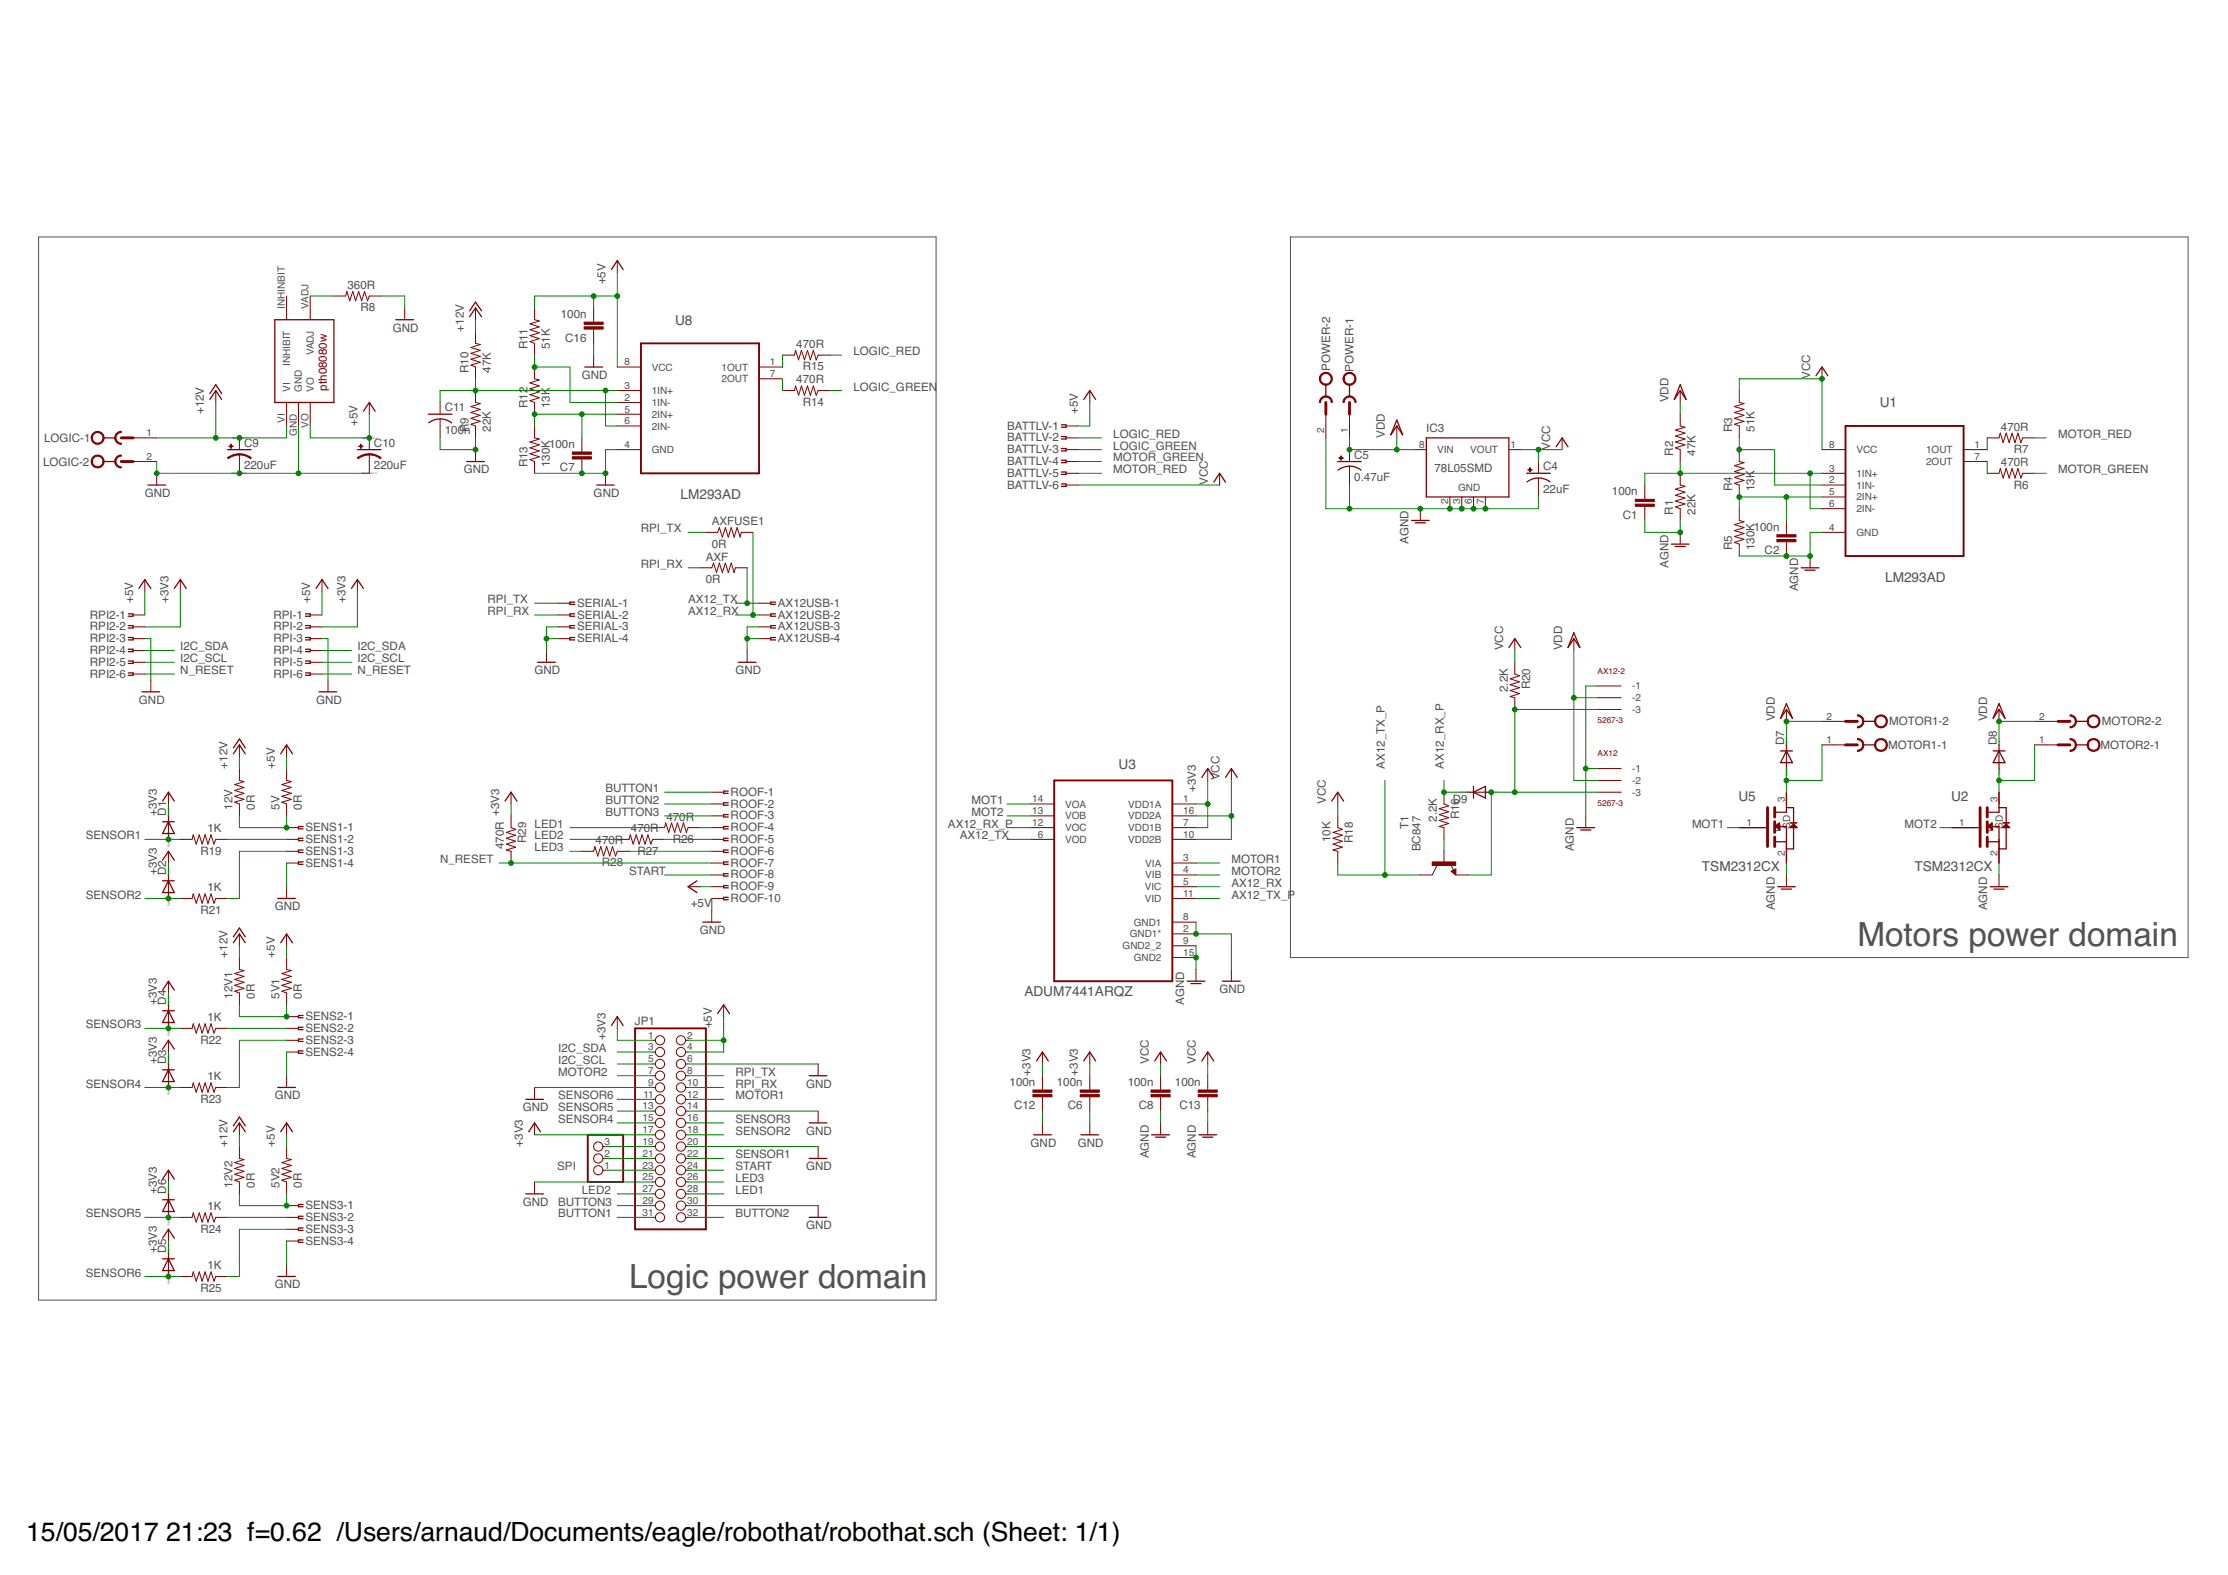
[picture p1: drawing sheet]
<svg xmlns="http://www.w3.org/2000/svg" width="297mm" height="210mm" viewBox="0 0 297 210" stroke-linecap="round" stroke-linejoin="round" font-family="sans-serif">
<defs><g id="words">
<g font-size="4.4" fill="#505050">
<text x="247.6" y="126">Motors power domain</text>
<text x="83.9" y="171.7">Logic power domain</text>
</g>
<g font-size="3.5">
<text x="3.5" y="205.4">15/05/2017</text>
<text x="22.2" y="205.4">21:23 f=0.62 /Users/arnaud/Documents/eagle/robothat/robothat.sch (Sheet: 1/1)</text>
</g>
<g font-size="1.8" fill="#505050">
<text x="90" y="43.3">U8</text>
<text x="250.6" y="54.3">U1</text>
<text x="90.7" y="66.5">LM293AD</text>
<text x="251.3" y="77.5">LM293AD</text>
<text x="149.1" y="102.5">U3</text>
<text x="231.8" y="106.7">U5</text>
<text x="260.1" y="106.7">U2</text>
<text x="226.9" y="116.1">TSM2312CX</text>
<text x="255.2" y="116.1">TSM2312CX</text>
<text x="136.6" y="132.8">ADUM7441ARQZ</text>
</g>
<g font-size="1.5" fill="#505050">
<text x="46.3" y="38.5">360R</text>
<text x="48" y="41.5">R8</text>
<text x="80.7" y="37.9" transform="rotate(-90 80.7 37.9)">+5V</text>
<text x="52.4" y="44.2">GND</text>
<text x="61.8" y="44.2" transform="rotate(-90 61.8 44.2)">+12V</text>
<text x="70.3" y="46.5" transform="rotate(-90 70.3 46.5)">R11</text>
<text x="73.3" y="46.5" transform="rotate(-90 73.3 46.5)">51K</text>
<text x="74.8" y="42.4">100n</text>
<text x="75.4" y="45.5">C16</text>
<text x="106.2" y="46.4">470R</text>
<text x="113.8" y="47.3">LOGIC_RED</text>
<text x="62.5" y="49.7" transform="rotate(-90 62.5 49.7)">R10</text>
<text x="65.4" y="49.7" transform="rotate(-90 65.4 49.7)">47K</text>
<text x="77.6" y="50.5">GND</text>
<text x="106.2" y="51.1">470R</text>
<text x="107" y="49.4">R15</text>
<text x="113.8" y="52.1">LOGIC_GREEN</text>
<text x="177.3" y="49.4" transform="rotate(-90 177.3 49.4)">POWER-2</text>
<text x="180.5" y="49.5" transform="rotate(-90 180.5 49.5)">POWER-1</text>
<text x="222.4" y="53.6" transform="rotate(-90 222.4 53.6)">VDD</text>
<text x="241.3" y="50.5" transform="rotate(-90 241.3 50.5)">VCC</text>
<text x="5.9" y="58.9">LOGIC-1</text>
<text x="27.2" y="55.2" transform="rotate(-90 27.2 55.2)">+12V</text>
<text x="32.5" y="59.5">C9</text>
<text x="47.7" y="56.8" transform="rotate(-90 47.7 56.8)">+5V</text>
<text x="49.9" y="59.5">C10</text>
<text x="59.3" y="57.8">100n</text>
<text x="59.3" y="54.8">C11</text>
<text x="62.5" y="57.6" transform="rotate(-90 62.5 57.6)">R9</text>
<text x="65.4" y="57.6" transform="rotate(-90 65.4 57.6)">22K</text>
<text x="70.3" y="54.4" transform="rotate(-90 70.3 54.4)">R12</text>
<text x="73.2" y="59.7">100n</text>
<text x="73.3" y="54.4" transform="rotate(-90 73.3 54.4)">13K</text>
<text x="107" y="54.1">R14</text>
<text x="134.3" y="57.3">BATTLV-1</text>
<text x="134.3" y="58.8">BATTLV-2</text>
<text x="143.7" y="55.2" transform="rotate(-90 143.7 55.2)">+5V</text>
<text x="148.4" y="58.4">LOGIC_RED</text>
<text x="148.4" y="59.9">LOGIC_GREEN</text>
<text x="184.6" y="58.4" transform="rotate(-90 184.6 58.4)">VDD</text>
<text x="190.2" y="57.6">IC3</text>
<text x="206.7" y="59.9" transform="rotate(-90 206.7 59.9)">VCC</text>
<text x="230.9" y="57.6" transform="rotate(-90 230.9 57.6)">R3</text>
<text x="233.9" y="57.6" transform="rotate(-90 233.9 57.6)">51K</text>
<text x="266.8" y="57.4">470R</text>
<text x="274.4" y="58.4">MOTOR_RED</text>
<text x="5.7" y="62.1">LOGIC-2</text>
<text x="32.5" y="62.5">220uF</text>
<text x="49.9" y="62.5">220uF</text>
<text x="61.8" y="63.1">GND</text>
<text x="70.3" y="62.3" transform="rotate(-90 70.3 62.3)">R13</text>
<text x="73.3" y="62.3" transform="rotate(-90 73.3 62.3)">130K</text>
<text x="74.7" y="62.8">C7</text>
<text x="134.3" y="60.4">BATTLV-3</text>
<text x="134.3" y="62">BATTLV-4</text>
<text x="134.3" y="63.5">BATTLV-5</text>
<text x="134.3" y="65.1">BATTLV-6</text>
<text x="148.4" y="63.1">MOTOR_RED</text>
<text x="148.4" y="61.5">MOTOR_GREEN</text>
<text x="161" y="64.6" transform="rotate(-90 161 64.6)">VCC</text>
<text x="180.5" y="64.1">0.47uF</text>
<text x="180.5" y="61.1">C5</text>
<text x="191.3" y="62.9">78L05SMD</text>
<text x="205.7" y="65.7">22uF</text>
<text x="205.7" y="62.7">C4</text>
<text x="214.9" y="66">100n</text>
<text x="223.1" y="60.7" transform="rotate(-90 223.1 60.7)">R2</text>
<text x="226.1" y="60.7" transform="rotate(-90 226.1 60.7)">47K</text>
<text x="230.9" y="65.4" transform="rotate(-90 230.9 65.4)">R4</text>
<text x="233.9" y="65.4" transform="rotate(-90 233.9 65.4)">13K</text>
<text x="266.8" y="62.1">470R</text>
<text x="268.5" y="65.1">R6</text>
<text x="268.5" y="60.4">R7</text>
<text x="274.4" y="63.1">MOTOR_GREEN</text>
<text x="19.3" y="66.2">GND</text>
<text x="79.1" y="66.2">GND</text>
<text x="85.4" y="70.9">RPI_TX</text>
<text x="94.9" y="70">AXFUSE1</text>
<text x="216.4" y="69.1">C1</text>
<text x="223.1" y="68.6" transform="rotate(-90 223.1 68.6)">R1</text>
<text x="226.1" y="68.6" transform="rotate(-90 226.1 68.6)">22K</text>
<text x="233.8" y="70.7">100n</text>
<text x="85.4" y="75.7">RPI_RX</text>
<text x="94.1" y="77.7">0R</text>
<text x="94.1" y="74.7">AXF</text>
<text x="94.9" y="73">0R</text>
<text x="187.8" y="72.5" transform="rotate(-90 187.8 72.5)">AGND</text>
<text x="222.4" y="75.7" transform="rotate(-90 222.4 75.7)">AGND</text>
<text x="230.9" y="73.3" transform="rotate(-90 230.9 73.3)">R5</text>
<text x="233.9" y="73.3" transform="rotate(-90 233.9 73.3)">130K</text>
<text x="235.3" y="73.9">C2</text>
<text x="12" y="82.4">RPI2-1</text>
<text x="17.7" y="80.4" transform="rotate(-90 17.7 80.4)">+5V</text>
<text x="22.5" y="80.4" transform="rotate(-90 22.5 80.4)">+3V3</text>
<text x="36.5" y="82.4">RPI-1</text>
<text x="41.4" y="80.4" transform="rotate(-90 41.4 80.4)">+5V</text>
<text x="46.1" y="80.4" transform="rotate(-90 46.1 80.4)">+3V3</text>
<text x="65" y="80.4">RPI_TX</text>
<text x="65" y="82">RPI_RX</text>
<text x="76.9" y="80.9">SERIAL-1</text>
<text x="76.9" y="82.4">SERIAL-2</text>
<text x="91.7" y="80.4">AX12_TX</text>
<text x="91.7" y="82">AX12_RX</text>
<text x="103.7" y="80.9">AX12USB-1</text>
<text x="103.7" y="82.4">AX12USB-2</text>
<text x="239.8" y="78.8" transform="rotate(-90 239.8 78.8)">AGND</text>
<text x="12" y="84">RPI2-2</text>
<text x="12" y="85.6">RPI2-3</text>
<text x="12" y="87.2">RPI2-4</text>
<text x="12" y="88.7">RPI2-5</text>
<text x="24" y="86.7">I2C_SDA</text>
<text x="24" y="88.3">I2C_SCL</text>
<text x="24" y="89.8">N_RESET</text>
<text x="36.5" y="84">RPI-2</text>
<text x="36.5" y="85.6">RPI-3</text>
<text x="36.5" y="87.2">RPI-4</text>
<text x="36.5" y="88.7">RPI-5</text>
<text x="47.7" y="86.7">I2C_SDA</text>
<text x="47.7" y="88.3">I2C_SCL</text>
<text x="47.7" y="89.8">N_RESET</text>
<text x="71.3" y="89.8">GND</text>
<text x="76.9" y="84">SERIAL-3</text>
<text x="76.9" y="85.6">SERIAL-4</text>
<text x="98" y="89.8">GND</text>
<text x="103.7" y="84">AX12USB-3</text>
<text x="103.7" y="85.6">AX12USB-4</text>
<text x="200.4" y="86.7" transform="rotate(-90 200.4 86.7)">VCC</text>
<text x="208.3" y="86.7" transform="rotate(-90 208.3 86.7)">VDD</text>
<text x="12" y="90.3">RPI2-6</text>
<text x="18.5" y="93.8">GND</text>
<text x="36.5" y="90.3">RPI-6</text>
<text x="42.1" y="93.8">GND</text>
<text x="201" y="92.2" transform="rotate(-90 201 92.2)">2.2K</text>
<text x="204" y="91.9" transform="rotate(-90 204 91.9)">R20</text>
<text x="236.6" y="96.1" transform="rotate(-90 236.6 96.1)">VDD</text>
<text x="237.9" y="99.3" transform="rotate(-90 237.9 99.3)">D7</text>
<text x="251.7" y="99.8">MOTOR1-1</text>
<text x="251.9" y="96.7">MOTOR1-2</text>
<text x="264.9" y="96.1" transform="rotate(-90 264.9 96.1)">VDD</text>
<text x="266.2" y="99.3" transform="rotate(-90 266.2 99.3)">D8</text>
<text x="280.1" y="99.8">MOTOR2-1</text>
<text x="280.2" y="96.7">MOTOR2-2</text>
<text x="30.3" y="102.4" transform="rotate(-90 30.3 102.4)">+12V</text>
<text x="31" y="107.9" transform="rotate(-90 31 107.9)">12V</text>
<text x="34" y="107.9" transform="rotate(-90 34 107.9)">0R</text>
<text x="36.6" y="102.4" transform="rotate(-90 36.6 102.4)">+5V</text>
<text x="37.3" y="107.9" transform="rotate(-90 37.3 107.9)">5V</text>
<text x="40.3" y="107.9" transform="rotate(-90 40.3 107.9)">0R</text>
<text x="80.7" y="107.2">BUTTON2</text>
<text x="80.7" y="105.6">BUTTON1</text>
<text x="97.4" y="106.1">ROOF-1</text>
<text x="97.4" y="107.6">ROOF-2</text>
<text x="129.5" y="107.2">MOT1</text>
<text x="159.4" y="105.6" transform="rotate(-90 159.4 105.6)">+3V3</text>
<text x="162.6" y="104" transform="rotate(-90 162.6 104)">VCC</text>
<text x="176.8" y="107.2" transform="rotate(-90 176.8 107.2)">VCC</text>
<text x="184.6" y="102.4" transform="rotate(-90 184.6 102.4)">AX12_TX_P</text>
<text x="192.5" y="102.4" transform="rotate(-90 192.5 102.4)">AX12_RX_P</text>
<text x="193.7" y="107">D9</text>
<text x="11.4" y="111.9">SENSOR1</text>
<text x="20.9" y="108.7" transform="rotate(-90 20.9 108.7)">+3V3</text>
<text x="22.2" y="108.7" transform="rotate(-90 22.2 108.7)">D1</text>
<text x="26.7" y="113.9">R19</text>
<text x="27.7" y="110.9">1K</text>
<text x="40.7" y="110.8">SENS1-1</text>
<text x="40.7" y="112.3">SENS1-2</text>
<text x="40.7" y="113.9">SENS1-3</text>
<text x="66.6" y="108.7" transform="rotate(-90 66.6 108.7)">+3V3</text>
<text x="67.2" y="113.2" transform="rotate(-90 67.2 113.2)">470R</text>
<text x="70.2" y="112.4" transform="rotate(-90 70.2 112.4)">R29</text>
<text x="71.3" y="110.3">LED1</text>
<text x="71.3" y="113.4">LED3</text>
<text x="71.3" y="111.9">LED2</text>
<text x="79.4" y="112.5">470R</text>
<text x="80.7" y="108.7">BUTTON3</text>
<text x="84.1" y="110.9">470R</text>
<text x="85" y="113.9">R27</text>
<text x="88.8" y="109.4">470R</text>
<text x="89.7" y="112.3">R26</text>
<text x="97.4" y="109.2">ROOF-3</text>
<text x="97.4" y="110.8">ROOF-4</text>
<text x="97.4" y="112.3">ROOF-5</text>
<text x="97.4" y="113.9">ROOF-6</text>
<text x="126.4" y="110.3">AX12_RX_P</text>
<text x="128" y="111.9">AX12_TX</text>
<text x="129.5" y="108.7">MOT2</text>
<text x="177.4" y="112.3" transform="rotate(-90 177.4 112.3)">10K</text>
<text x="180.4" y="112.4" transform="rotate(-90 180.4 112.4)">R18</text>
<text x="187.8" y="110.5" transform="rotate(-90 187.8 110.5)">T1</text>
<text x="189.4" y="113.4" transform="rotate(-90 189.4 113.4)">BC847</text>
<text x="191.6" y="109.5" transform="rotate(-90 191.6 109.5)">2.2K</text>
<text x="194.5" y="109.2" transform="rotate(-90 194.5 109.2)">R16</text>
<text x="209.8" y="113.4" transform="rotate(-90 209.8 113.4)">AGND</text>
<text x="225.6" y="110.3">MOT1</text>
<text x="253.9" y="110.3">MOT2</text>
<text x="11.4" y="119.7">SENSOR2</text>
<text x="20.9" y="116.6" transform="rotate(-90 20.9 116.6)">+3V3</text>
<text x="22.2" y="116.6" transform="rotate(-90 22.2 116.6)">D2</text>
<text x="27.7" y="118.8">1K</text>
<text x="40.7" y="115.5">SENS1-4</text>
<text x="58.7" y="115">N_RESET</text>
<text x="80.2" y="115.5">R28</text>
<text x="83.9" y="116.6">START</text>
<text x="97.4" y="115.5">ROOF-7</text>
<text x="97.4" y="117.1">ROOF-8</text>
<text x="97.4" y="118.6">ROOF-9</text>
<text x="164.2" y="119.7">AX12_TX_P</text>
<text x="164.2" y="118.2">AX12_RX</text>
<text x="164.2" y="115">MOTOR1</text>
<text x="164.2" y="116.6">MOTOR2</text>
<text x="26.7" y="121.8">R21</text>
<text x="36.6" y="121.3">GND</text>
<text x="92.1" y="120.8">+5V</text>
<text x="93.3" y="124.5">GND</text>
<text x="97.4" y="120.2">ROOF-10</text>
<text x="236.6" y="121.3" transform="rotate(-90 236.6 121.3)">AGND</text>
<text x="264.9" y="121.3" transform="rotate(-90 264.9 121.3)">AGND</text>
<text x="30.3" y="127.6" transform="rotate(-90 30.3 127.6)">+12V</text>
<text x="36.6" y="127.6" transform="rotate(-90 36.6 127.6)">+5V</text>
<text x="11.4" y="137.1">SENSOR3</text>
<text x="20.9" y="133.9" transform="rotate(-90 20.9 133.9)">+3V3</text>
<text x="22.2" y="133.9" transform="rotate(-90 22.2 133.9)">D4</text>
<text x="27.7" y="136.1">1K</text>
<text x="31" y="133.1" transform="rotate(-90 31 133.1)">12V1</text>
<text x="34" y="133.1" transform="rotate(-90 34 133.1)">0R</text>
<text x="37.3" y="133.1" transform="rotate(-90 37.3 133.1)">5V1</text>
<text x="40.3" y="133.1" transform="rotate(-90 40.3 133.1)">0R</text>
<text x="40.7" y="136">SENS2-1</text>
<text x="40.7" y="137.5">SENS2-2</text>
<text x="84.7" y="136.7">JP1</text>
<text x="94.9" y="137.1" transform="rotate(-90 94.9 137.1)">+5V</text>
<text x="157.9" y="133.9" transform="rotate(-90 157.9 133.9)">AGND</text>
<text x="162.6" y="132.3">GND</text>
<text x="20.9" y="141.8" transform="rotate(-90 20.9 141.8)">+3V3</text>
<text x="22.2" y="141.8" transform="rotate(-90 22.2 141.8)">D3</text>
<text x="26.7" y="139.1">R22</text>
<text x="27.7" y="144">1K</text>
<text x="40.7" y="139.1">SENS2-3</text>
<text x="40.7" y="140.7">SENS2-4</text>
<text x="74.4" y="140.2">I2C_SDA</text>
<text x="74.4" y="141.8">I2C_SCL</text>
<text x="74.4" y="143.4">MOTOR2</text>
<text x="80.7" y="138.6" transform="rotate(-90 80.7 138.6)">+3V3</text>
<text x="98" y="143.4">RPI_TX</text>
<text x="137.4" y="143.4" transform="rotate(-90 137.4 143.4)">+3V3</text>
<text x="143.7" y="143.4" transform="rotate(-90 143.7 143.4)">+3V3</text>
<text x="153.2" y="141.8" transform="rotate(-90 153.2 141.8)">VCC</text>
<text x="159.4" y="141.8" transform="rotate(-90 159.4 141.8)">VCC</text>
<text x="11.4" y="144.9">SENSOR4</text>
<text x="26.7" y="147">R23</text>
<text x="36.6" y="146.5">GND</text>
<text x="69.7" y="148.1">GND</text>
<text x="74.4" y="149.7">SENSOR4</text>
<text x="74.4" y="148.1">SENSOR5</text>
<text x="74.4" y="146.5">SENSOR6</text>
<text x="98" y="144.9">RPI_RX</text>
<text x="98" y="149.7">SENSOR3</text>
<text x="98" y="146.5">MOTOR1</text>
<text x="107.5" y="144.9">GND</text>
<text x="134.6" y="144.7">100n</text>
<text x="135.2" y="147.8">C12</text>
<text x="140.9" y="144.7">100n</text>
<text x="142.4" y="147.8">C6</text>
<text x="150.4" y="144.7">100n</text>
<text x="151.8" y="147.8">C8</text>
<text x="156.6" y="144.7">100n</text>
<text x="157.2" y="147.8">C13</text>
<text x="30.3" y="152.8" transform="rotate(-90 30.3 152.8)">+12V</text>
<text x="36.6" y="152.8" transform="rotate(-90 36.6 152.8)">+5V</text>
<text x="69.7" y="152.8" transform="rotate(-90 69.7 152.8)">+3V3</text>
<text x="74.3" y="155.9">SPI</text>
<text x="98" y="154.4">SENSOR1</text>
<text x="98" y="151.2">SENSOR2</text>
<text x="98" y="156">START</text>
<text x="107.5" y="151.2">GND</text>
<text x="107.5" y="156">GND</text>
<text x="137.4" y="152.8">GND</text>
<text x="143.7" y="152.8">GND</text>
<text x="153.2" y="154.4" transform="rotate(-90 153.2 154.4)">AGND</text>
<text x="159.4" y="154.4" transform="rotate(-90 159.4 154.4)">AGND</text>
<text x="20.9" y="159.1" transform="rotate(-90 20.9 159.1)">+3V3</text>
<text x="22.2" y="159.1" transform="rotate(-90 22.2 159.1)">D6</text>
<text x="27.7" y="161.3">1K</text>
<text x="31" y="158.3" transform="rotate(-90 31 158.3)">12V2</text>
<text x="34" y="158.3" transform="rotate(-90 34 158.3)">0R</text>
<text x="37.3" y="158.3" transform="rotate(-90 37.3 158.3)">5V2</text>
<text x="40.3" y="158.3" transform="rotate(-90 40.3 158.3)">0R</text>
<text x="40.7" y="161.1">SENS3-1</text>
<text x="69.7" y="160.7">GND</text>
<text x="74.4" y="160.7">BUTTON3</text>
<text x="77.6" y="159.1">LED2</text>
<text x="98" y="159.1">LED1</text>
<text x="98" y="157.5">LED3</text>
<text x="11.4" y="162.3">SENSOR5</text>
<text x="20.9" y="167" transform="rotate(-90 20.9 167)">+3V3</text>
<text x="22.2" y="167" transform="rotate(-90 22.2 167)">D5</text>
<text x="26.7" y="164.3">R24</text>
<text x="40.7" y="162.7">SENS3-2</text>
<text x="40.7" y="164.3">SENS3-3</text>
<text x="40.7" y="165.9">SENS3-4</text>
<text x="74.4" y="162.3">BUTTON1</text>
<text x="98" y="162.3">BUTTON2</text>
<text x="107.5" y="163.8">GND</text>
<text x="11.4" y="170.1">SENSOR6</text>
<text x="26.7" y="172.2">R25</text>
<text x="27.7" y="169.2">1K</text>
<text x="36.6" y="171.7">GND</text>
</g>
<text font-size="1.5" fill="#800000" x="43.6" y="52.1" transform="rotate(-90 43.6 52.1)">pth08080w</text>
<g font-size="1.3" fill="#505050">
<text x="38" y="41.2" transform="rotate(-90 38 41.2)">INHINBIT</text>
<text x="41.1" y="41.2" transform="rotate(-90 41.1 41.2)">VADJ</text>
<text x="41.8" y="47.4" transform="rotate(-90 41.8 47.4)">VADJ</text>
<text x="38.7" y="52.2" transform="rotate(-90 38.7 52.2)">VI</text>
<text x="38.7" y="48.8" transform="rotate(-90 38.7 48.8)">INHIBIT</text>
<text x="40.3" y="52.2" transform="rotate(-90 40.3 52.2)">GND</text>
<text x="41.8" y="52.2" transform="rotate(-90 41.8 52.2)">VO</text>
<text x="83.3" y="48.7">8</text>
<text x="83.3" y="51.8">3</text>
<text x="83.3" y="53.4">2</text>
<text x="86.9" y="49.4">VCC</text>
<text x="86.9" y="52.5">1IN+</text>
<text x="96.2" y="49.4">1OUT</text>
<text x="96.2" y="51">2OUT</text>
<text x="102.6" y="48.7">1</text>
<text x="102.6" y="50.3">7</text>
<text x="19.5" y="58.1">1</text>
<text x="38" y="56.3" transform="rotate(-90 38 56.3)">VI</text>
<text x="39.6" y="58" transform="rotate(-90 39.6 58)">GND</text>
<text x="41.1" y="57" transform="rotate(-90 41.1 57)">VO</text>
<text x="83.3" y="55">5</text>
<text x="83.3" y="56.6">6</text>
<text x="83.3" y="59.7">4</text>
<text x="86.9" y="54.1">1IN-</text>
<text x="86.9" y="55.7">2IN+</text>
<text x="86.9" y="57.3">2IN-</text>
<text x="176.5" y="57.7" transform="rotate(-90 176.5 57.7)">2</text>
<text x="179.7" y="57.7" transform="rotate(-90 179.7 57.7)">1</text>
<text x="189.2" y="59.7">8</text>
<text x="201.4" y="59.7">1</text>
<text x="243.9" y="59.7">8</text>
<text x="263.2" y="59.7">1</text>
<text x="19.5" y="61.3">2</text>
<text x="86.9" y="60.4">GND</text>
<text x="191.6" y="60.4">VIN</text>
<text x="194.4" y="65.4">GND</text>
<text x="196" y="60.4">VOUT</text>
<text x="243.9" y="62.9">3</text>
<text x="243.9" y="64.4">2</text>
<text x="247.5" y="60.4">VCC</text>
<text x="247.5" y="63.5">1IN+</text>
<text x="247.5" y="65.1">1IN-</text>
<text x="256.8" y="60.4">1OUT</text>
<text x="256.8" y="62">2OUT</text>
<text x="263.2" y="61.3">7</text>
<text x="193.1" y="67.2" transform="rotate(-90 193.1 67.2)">2</text>
<text x="194.7" y="67.2" transform="rotate(-90 194.7 67.2)">3</text>
<text x="196.2" y="67.2" transform="rotate(-90 196.2 67.2)">6</text>
<text x="197.8" y="67.2" transform="rotate(-90 197.8 67.2)">7</text>
<text x="243.9" y="66">5</text>
<text x="243.9" y="67.6">6</text>
<text x="243.9" y="70.7">4</text>
<text x="247.5" y="66.7">2IN+</text>
<text x="247.5" y="68.3">2IN-</text>
<text x="247.5" y="71.4">GND</text>
<text x="217.6" y="91.9">-1</text>
<text x="217.6" y="93.5">-2</text>
<text x="217.6" y="95">-3</text>
<text x="243.5" y="95.9">2</text>
<text x="271.9" y="95.9">2</text>
<text x="243.5" y="99.1">1</text>
<text x="271.9" y="99.1">1</text>
<text x="137.6" y="106.9">14</text>
<text x="142" y="107.6">VOA</text>
<text x="150.4" y="107.6">VDD1A</text>
<text x="157.7" y="106.9">1</text>
<text x="217.6" y="102.9">-1</text>
<text x="217.6" y="104.5">-2</text>
<text x="217.6" y="106.1">-3</text>
<text x="238" y="106.9" transform="rotate(-90 238 106.9)">3</text>
<text x="266.3" y="106.9" transform="rotate(-90 266.3 106.9)">3</text>
<text x="137.6" y="108.5">13</text>
<text x="137.6" y="110.1">12</text>
<text x="138.4" y="111.7">6</text>
<text x="142" y="109.2">VOB</text>
<text x="142" y="110.8">VOC</text>
<text x="142" y="112.4">VOD</text>
<text x="150.4" y="109.2">VDD2A</text>
<text x="150.4" y="110.8">VDD1B</text>
<text x="150.4" y="112.3">VDD2B</text>
<text x="157.7" y="108.5">16</text>
<text x="157.7" y="110.1">7</text>
<text x="157.7" y="111.7">10</text>
<text x="232.8" y="110.1">1</text>
<text x="236.5" y="110.8">G</text>
<text x="238.6" y="110.4" transform="rotate(-90 238.6 110.4)">SD</text>
<text x="261.2" y="110.1">1</text>
<text x="264.8" y="110.8">G</text>
<text x="267" y="110.4" transform="rotate(-90 267 110.4)">SD</text>
<text x="152.6" y="118.6">VIC</text>
<text x="152.7" y="115.5">VIA</text>
<text x="152.7" y="117.1">VIB</text>
<text x="157.7" y="114.8">3</text>
<text x="157.7" y="116.4">4</text>
<text x="157.7" y="118">5</text>
<text x="157.7" y="119.5">11</text>
<text x="238" y="114.1" transform="rotate(-90 238 114.1)">2</text>
<text x="266.3" y="114.1" transform="rotate(-90 266.3 114.1)">2</text>
<text x="150.6" y="124.9">GND1*</text>
<text x="151.1" y="123.4">GND1</text>
<text x="152.6" y="120.2">VID</text>
<text x="157.7" y="122.7">8</text>
<text x="157.7" y="124.2">2</text>
<text x="157.7" y="125.8">9</text>
<text x="149.7" y="126.5">GND2_2</text>
<text x="151.1" y="128.1">GND2</text>
<text x="157.7" y="127.4">15</text>
<text x="86.4" y="138.4">1</text>
<text x="86.4" y="140">3</text>
<text x="86.4" y="141.6">5</text>
<text x="86.4" y="143.1">7</text>
<text x="91.6" y="138.4">2</text>
<text x="91.6" y="140">4</text>
<text x="91.6" y="141.6">6</text>
<text x="91.6" y="143.1">8</text>
<text x="85.7" y="147.9">13</text>
<text x="85.7" y="149.4">15</text>
<text x="85.8" y="146.3">11</text>
<text x="86.4" y="144.7">9</text>
<text x="91.6" y="144.7">10</text>
<text x="91.6" y="146.3">12</text>
<text x="91.6" y="147.9">14</text>
<text x="91.6" y="149.4">16</text>
<text x="80.6" y="155.7">1</text>
<text x="80.6" y="154.2">2</text>
<text x="80.6" y="152.6">3</text>
<text x="85.7" y="151">17</text>
<text x="85.7" y="152.6">19</text>
<text x="85.7" y="154.2">21</text>
<text x="85.7" y="155.7">23</text>
<text x="91.6" y="151">18</text>
<text x="91.6" y="152.6">20</text>
<text x="91.6" y="154.2">22</text>
<text x="91.6" y="155.7">24</text>
<text x="85.7" y="157.3">25</text>
<text x="85.7" y="158.9">27</text>
<text x="85.7" y="160.5">29</text>
<text x="91.6" y="157.3">26</text>
<text x="91.6" y="158.9">28</text>
<text x="91.6" y="160.5">30</text>
<text x="85.7" y="162">31</text>
<text x="91.6" y="162">32</text>
</g>
<g font-size="1.1" fill="#800000">
<text x="213" y="89.8">AX12-2</text>
<text x="213" y="100.8">AX12</text>
<text x="213" y="96.4">5267-3</text>
<text x="213" y="107.4">5267-3</text>
</g>
<g font-size=".3" fill="#800080">
<text x="30.9" y="58.5">SpiceOrder 1</text>
<text x="48.2" y="58.5">SpiceOrder 1</text>
<text x="30.9" y="63.2">SpiceOrder 2</text>
<text x="48.2" y="63.2">SpiceOrder 2</text>
<text x="238.3" y="100.3" transform="rotate(-90 238.3 100.3)">SpiceOrder 2</text>
<text x="266.6" y="100.3" transform="rotate(-90 266.6 100.3)">SpiceOrder 2</text>
<text x="194.7" y="105.7">SpiceOrder 2</text>
<text x="197.8" y="105.7">SpiceOrder 1</text>
<text x="238.3" y="103.4" transform="rotate(-90 238.3 103.4)">SpiceOrder 1</text>
<text x="266.6" y="103.4" transform="rotate(-90 266.6 103.4)">SpiceOrder 1</text>
<text x="22.6" y="112.9" transform="rotate(-90 22.6 112.9)">SpiceOrder 1</text>
<text x="22.6" y="109.7" transform="rotate(-90 22.6 109.7)">SpiceOrder 2</text>
<text x="22.6" y="117.6" transform="rotate(-90 22.6 117.6)">SpiceOrder 2</text>
<text x="22.6" y="120.7" transform="rotate(-90 22.6 120.7)">SpiceOrder 1</text>
<text x="22.6" y="134.9" transform="rotate(-90 22.6 134.9)">SpiceOrder 2</text>
<text x="22.6" y="142.8" transform="rotate(-90 22.6 142.8)">SpiceOrder 2</text>
<text x="22.6" y="138.1" transform="rotate(-90 22.6 138.1)">SpiceOrder 1</text>
<text x="22.6" y="145.9" transform="rotate(-90 22.6 145.9)">SpiceOrder 1</text>
<text x="22.6" y="160.1" transform="rotate(-90 22.6 160.1)">SpiceOrder 2</text>
<text x="22.6" y="168" transform="rotate(-90 22.6 168)">SpiceOrder 2</text>
<text x="22.6" y="163.2" transform="rotate(-90 22.6 163.2)">SpiceOrder 1</text>
<text x="22.6" y="171.1" transform="rotate(-90 22.6 171.1)">SpiceOrder 1</text>
</g>
</g></defs>
<path d="M5.1 31.6h119.7v141.7h-119.7zM172 31.6h119.7v96h-119.7z" fill="none" stroke="#505050" stroke-width=".13"/>
<g fill="none" stroke="#800000" stroke-width=".17">
<path d="M81.5 35.9l.8-1.2 .8 1.2M13.8 58.4h1.6M28 53.2l.8-1.2 .7 1.2M28 52.5l.8-1.2 .7 1.2M30.3 59.9h3.2M36.6 42.6h7.9v11h-7.9zM47.6 59.9h3.2M48.5 54.8l.7-1.2 .8 1.2M52.8 42.6h2.3M57.1 55.2h3.2M57.1 56.3a2.49 2.49 0 0 1 3.1 0M62.6 42.2l.8-1.2 .8 1.2"/>
<path d="M62.6 41.4l.8-1.1 .8 1.1M78 48.9h2.3M141.5 56.6h.6v.3h-.6M141.5 58.2h.6v.3h-.6M141.5 59.8h.6v.3h-.6M144.5 53.2l.8-1.2 .8 1.2M176.8 51.3v1.5M179.9 51.3v1.5M186.2 56l.8 2-.8-1.2-.8 1.2zM190.2 58.4h11v7.8h-11zM207.5 59.5l.8-1.1 .7 1.1M224 51.3l.8 1.9-.8-1.2-.8 1.2z"/>
<path d="M242.1 50.1l.8-1.2 .8 1.2M13.8 61.5h1.6M18.5 78.4l.8-1.2 .8 1.2M19.7 64.6h2.4M23.2 78.4l.8-1.2 .8 1.2M42.1 78.4l.8-1.2 .8 1.2M46.9 78.4l.7-1.2 .9 1.2M62.2 61.5h2.4M79.5 64.6h2.4M141.5 61.3h.6v.4h-.6M141.5 62.9h.6v.3h-.6M141.5 64.5h.6v.3h-.6"/>
<path d="M161.8 64.3l.8-1.2 .8 1.2M178.4 61.5h3.1M178.4 62.7a2.49 2.49 0 0 1 3.1 0M188.2 69.4h2.3M188.7 69.7h1.3M203.5 63.1h3.2M205.1 63.7a2.68 2.68 0 0 1 1.6 .5M205.1 63.7a2.48 2.48 0 0 0-1.5 .5M222.8 72.5h2.4M223.3 72.8h1.4M240.1 75.7h2.4M240.6 76h1.4"/>
<path d="M17.1 81.8h.6v.3h-.6M17.1 83.4h.6v.3h-.6M17.1 85h.6v.3h-.6M17.1 86.5h.6v.3h-.6M17.1 88.1h.6v.3h-.6M17.1 89.7h.6v.3h-.6M18.9 92.2h2.4M31.1 99.7l.8-1.2 .8 1.2M40.7 81.8h.7v.3h-.7M40.7 83.4h.7v.3h-.7M40.7 85h.7v.3h-.7M40.7 86.5h.7v.3h-.7"/>
<path d="M40.7 88.1h.7v.3h-.7M40.7 89.7h.7v.3h-.7M42.5 92.2h2.4M71.7 88.3h2.3M76.6 81.8h-.6v.3h.6M76.6 83.4h-.6v.3h.6M76.6 85h-.6v.3h.6M76.6 80.2h-.6v.3h.6M98.4 88.3h2.4M103.4 81.8h-.6v.3h.6M103.4 83.4h-.6v.3h.6M103.4 85h-.6v.3h.6"/>
<path d="M103.4 80.2h-.6v.3h.6M201.2 86.3l.8-1.2 .8 1.2M209.8 84.3l.8 2-.8-1.2-.8 1.2zM238.2 93.8l.8 1.9-.8-1.1-.8 1.1zM248.4 99.3h1.6M248.4 96.1h1.6M266.5 93.8l.8 1.9-.8-1.1-.8 1.1zM276.8 99.3h1.5M276.8 96.1h1.5M21.7 117.4h1.5M21.7 114.6l.8-1.1 .7 1.1M21.7 109.5h1.5"/>
<path d="M21.7 106.8l.8-1.2 .7 1.2M22.5 117.4l.7 1.6h-1.5zM22.5 109.5l.7 1.6h-1.5zM31.1 100.5l.8-1.2 .8 1.2M37 119.7h2.4M37.4 100.5l.8-1.2 .8 1.2M40.4 110.2h-.6v.3h.6M40.4 111.7h-.6v.3h.6M40.4 113.3h-.6v.3h.6M40.4 114.9h-.6v.3h.6M67.3 106.8l.8-1.2 .8 1.2M92.9 117.4l-1.2 .8 1.2 .8"/>
<path d="M97.1 110.2h-.6v.3h.6M97.1 111.7h-.6v.3h.6M97.1 113.3h-.6v.3h.6M97.1 114.9h-.6v.3h.6M97.1 105.4h-.6v.3h.6M97.1 107h-.6v.3h.6M97.1 108.6h-.6v.3h.6M97.1 116.4h-.6v.4h.6M97.1 118h-.6v.3h.6M97.1 119.6h-.6v.3h.6M160.2 103.6l.8-1.2 .8 1.2M163.4 103.6l.8-1.2 .8 1.2"/>
<path d="M177.5 106.8l.9-1.2 .7 1.2M194 116v.4l-.4-.3 .3-.1v.2l-.1-.1M196.4 105.6l1.6-.8v1.6zM196.4 104.8v1.6M210.2 110.3h2.4M210.7 110.6h1.4M231.9 110.3h3.7M236.7 110.2h1.5v4.8M236.7 112.2h1.5M236.9 110h.2M236.9 110.2l.3 .3M237 118.2h2.4"/>
<path d="M237.1 110v.2l.1 .1M237.2 109.7v.9l-.5-.4zM237.2 109.8l-.1 .2M237.4 100.1h1.6M237.5 118.5h1.3M238.2 105.6v2.6h-1.5M238.2 107.6h.9v5.5h-.9M238.2 100.1l.8 1.5h-1.6zM238.7 109.7h.9M238.7 110.3l.4-.5 .5 .5zM238.8 110.2h.6M239 110v.2"/>
<path d="M239.1 110h.2M260.2 110.3h3.8M265.1 110.2h1.4v4.8M265.1 112.2h1.4M265.3 110h.1M265.3 110.2l.3 .3M265.3 118.2h2.4M265.4 110v.2l.2 .1M265.6 109.7v.9l-.5-.4zM265.6 109.8l-.2 .2M265.7 100.1h1.6M265.8 118.5h1.4"/>
<path d="M266.5 105.6v2.6h-1.4M266.5 107.6h1v5.5h-1M266.5 100.1l.8 1.5h-1.6zM267 109.7h.9M267.1 110.2h.7M267.3 110v.2M267.5 110h.1M267.5 109.8l.4 .5h-.9zM21.7 139.8l.8-1.2 .7 1.2M21.7 134.7h1.5M21.7 132l.8-1.2 .7 1.2M22.5 134.7l.7 1.6h-1.5z"/>
<path d="M31.1 125.6l.8-1.1 .8 1.1M31.1 124.9l.8-1.2 .8 1.2M37.4 125.6l.8-1.1 .8 1.1M40.4 135.3h-.6v.3h.6M40.4 136.9h-.6v.3h.6M40.4 138.5h-.6v.3h.6M81.5 136.7l.8-1.2 .8 1.2M93.7 122.9h2.4M95.7 135.1l.8-1.2 .8 1.2M158.3 130.8h2.3M158.8 131.1h1.3M163 130.8h2.4"/>
<path d="M21.7 142.6h1.5M21.7 159.9h1.5M21.7 157.1l.8-1.1 .7 1.1M22.5 142.6l.7 1.5h-1.5zM22.5 159.9l.7 1.6h-1.5zM31.1 150.8l.8-1.2 .8 1.2M31.1 150.1l.8-1.2 .8 1.2M37 144.9h2.4M37.4 150.8l.8-1.2 .8 1.2M40.4 140.1h-.6v.3h.6M70.1 146.5h2.4M70.1 159.1h2.4"/>
<path d="M70.5 150.8l.8-1.2 .8 1.2M107.9 143.4h2.3M107.9 149.6h2.3M107.9 154.4h2.3M137.8 151.2h2.4M138.2 141.4l.8-1.2 .8 1.2M144.1 151.2h2.4M144.5 141.4l.8-1.2 .8 1.2M153.5 151.2h2.4M153.9 141.4l.8-1.2 .8 1.2M154.1 151.6h1.3M159.9 151.2h2.3"/>
<path d="M160.2 141.4l.8-1.2 .8 1.2M160.3 151.6h1.4M21.7 167.8h1.5M21.7 165l.8-1.2 .7 1.2M22.5 167.8l.7 1.5h-1.5zM37 170.1h2.4M40.4 160.5h-.6v.3h.6M40.4 162.1h-.6v.3h.6M40.4 163.7h-.6v.3h.6M40.4 165.2h-.6v.4h.6M107.9 162.2h2.3"/>
</g>
<g fill="none" stroke="#800000" stroke-width=".13">
<path d="M38.2 39.5v3.1M41.4 39.5v3.1M44.5 39.5h1.6l.1-.7 .4 1.3 .4-1.3 .4 1.3 .4-1.3 .4 1.3 .4-1.3 .4 1.3 .2-.6h1.6M82.3 34.7v1.6M17.7 58.4h3.2M28.8 52v1.6M31.9 58.4v1.5M38.2 53.6v3.2M39.8 53.6v3.2M41.4 53.6v3.2M49.2 53.6v1.6M49.2 58.4v1.5"/>
<path d="M54 41v1.6M58.7 53.6v1.6M58.7 55.8v2.6M63.4 52v1.6l.6 .2-1.2 .4 1.2 .4-1.2 .4 1.2 .4-1.2 .4 1.2 .4-1.2 .3 .6 .3v1.6M63.4 41v1.6M63.4 44.2v1.6l.6 .1-1.2 .4 1.2 .4-1.2 .4 1.2 .4-1.2 .4 1.2 .4-1.2 .4 .6 .2v1.6M63.4 59.9v1.6M71.3 41v1.6l.6 .2-1.2 .4 1.2 .4-1.2 .3 1.2 .4-1.2 .4 1.2 .4-1.2 .4 .6 .3v1.5M71.3 48.9v1.6l.6 .1-1.2 .4 1.2 .4-1.2 .4 1.2 .4-1.2 .4 1.2 .4-1.2 .4 .6 .2v1.6M71.3 56.8v1.6l.6 .1-1.2 .4 1.2 .4-1.2 .4 1.2 .4-1.2 .4 1.2 .4-1.2 .4 .6 .2v1.6M77.6 58.4v1.8M79.1 41v1.9"/>
<path d="M79.1 43.9v1.9M79.1 47.3v1.6M82.3 48.9h3.1M82.3 52h3.1M82.3 53.6h3.1M82.3 55.2h3.1M82.3 56.8h3.1M82.3 59.9h3.1M101.2 48.9h3.1M101.2 50.5h3.1M104.3 52h1.6l.2-.6 .4 1.3 .3-1.3 .5 1.3 .4-1.3 .3 1.3 .4-1.3 .4 1.3 .3-.7h1.5M104.3 47.3h1.6l.2-.6 .4 1.3 .3-1.3 .5 1.3 .4-1.3 .3 1.3 .4-1.3 .4 1.3 .3-.7h1.5"/>
<path d="M142.1 58.4h1.6M142.1 56.8h1.6M142.1 59.9h1.6M145.3 52v1.6M176.8 55.2v3.2M179.9 55.2v3.2M179.9 59.9v1.6M186.2 56.8v1.6M188.6 59.9h1.6M201.2 59.9h1.6M208.3 58.4v1.5M224 52v1.6"/>
<path d="M224 55.2v1.6l.6 .1-1.2 .4 1.2 .4-1.2 .4 1.2 .4-1.2 .4 1.2 .4-1.2 .4 .6 .2v1.6M231.9 52v1.6l.6 .2-1.3 .4 1.3 .4-1.3 .4 1.3 .4-1.3 .4 1.3 .4-1.3 .3 .7 .3v1.6M231.9 59.9v1.6l.6 .2-1.3 .4 1.3 .3-1.3 .4 1.3 .4-1.3 .4 1.3 .4-1.3 .4 .7 .2v1.6M242.9 59.9h3.1M242.9 48.9v1.6M261.8 59.9h3.1M264.9 58.4h1.6l.2-.7 .4 1.3 .4-1.3 .4 1.3 .3-1.3 .4 1.3 .4-1.3 .4 1.3 .3-.6h1.6M17.7 61.5h3.2M19.3 77.2v1.6M20.9 63.1v1.5M24 77.2v1.6M31.9 60.6v2.5"/>
<path d="M42.9 77.2v1.6M47.6 77.2v1.6M49.2 60.6v2.5M77.6 61.2v1.9M80.7 63.1v1.5M93.3 75.7h1.6l.2-.7 .4 1.3 .4-1.3 .4 1.3 .4-1.3 .4 1.3 .4-1.3 .4 1.3 .1-.6h1.6M94.1 71h1.6l.2-.7 .4 1.3 .4-1.3 .4 1.3 .4-1.3 .4 1.3 .4-1.3 .4 1.3 .1-.6h1.6M142.1 61.5h1.6M142.1 63.1h1.6M142.1 64.6h1.6M162.6 63.1v1.5M179.9 62.1v2.5"/>
<path d="M189.4 67.8v1.6M193.3 66.2v1.6M194.9 66.2v1.6M196.4 66.2v1.6M198 66.2v1.6M205.1 61.5v1.6M205.1 63.7v2.5M219.3 64.6v1.9M219.3 67.5v1.9M224 63.1v1.5l.6 .2-1.2 .4 1.2 .4-1.2 .4 1.2 .4-1.2 .4 1.2 .4-1.2 .4 .6 .2v1.6M224 71v1.5M231.9 67.8v1.6l.6 .1-1.3 .4 1.3 .4-1.3 .4 1.3 .4-1.3 .4 1.3 .4-1.3 .4 .7 .2v1.6"/>
<path d="M238.2 69.4v1.9M238.2 72.2v1.9M241.3 74.1v1.6M242.9 63.1h3.1M242.9 64.6h3.1M242.9 66.2h3.1M242.9 67.8h3.1M242.9 71h3.1M261.8 61.5h3.1M264.9 63.1h1.6l.2-.7 .4 1.3 .4-1.3 .4 1.3 .3-1.3 .4 1.3 .4-1.3 .4 1.3 .3-.6h1.6M17.7 82h1.6M17.7 83.5h1.6"/>
<path d="M17.7 85.1h1.6M17.7 86.7h1.6M17.7 88.3h1.6M17.7 89.8h1.6M20.1 90.6v1.6M31.9 99.3v1.6M38.2 99.3v1.6M41.4 82h1.5M41.4 83.5h1.5M41.4 85.1h1.5M41.4 86.7h1.5M41.4 88.3h1.5"/>
<path d="M41.4 89.8h1.5M43.7 90.6v1.6M72.9 86.7v1.6M74.4 82h1.6M74.4 83.5h1.6M74.4 85.1h1.6M74.4 80.4h1.6M99.6 86.7v1.6M101.2 82h1.6M101.2 83.5h1.6M101.2 85.1h1.6M101.2 80.4h1.6"/>
<path d="M202 88.3v1.5l.6 .3-1.3 .4 1.3 .4-1.3 .3 1.3 .5-1.3 .3 1.3 .4-1.3 .4 .7 .2v1.6M202 85.1v1.6M209.8 85.1v1.6M213 91.4h3.1M213 93h3.1M213 94.6h3.1M238.2 94.6v1.5M238.2 99.3v3.1M242.9 99.3h3.1M242.9 96.1h3.1M266.5 94.6v1.5M266.5 99.3v3.1"/>
<path d="M271.3 99.3h3.1M271.3 96.1h3.1M22.5 105.6v1.5M22.5 108.7v3.2M22.5 113.5v1.5M22.5 116.6v3.1M24 111.9h1.6l.2-.6 .4 1.2 .4-1.2 .3 1.2 .4-1.2 .4 1.2 .4-1.2 .4 1.2 .3-.6h1.5M24 119.7h1.6l.2-.6 .4 1.3 .4-1.3 .3 1.3 .4-1.3 .4 1.3 .4-1.3 .4 1.3 .3-.7h1.5M31.9 102.4v1.6l.6 .2-1.2 .4 1.2 .3-1.2 .4 1.2 .4-1.2 .4 1.2 .4-1.2 .4 .6 .2v1.6M38.2 102.4v1.6l.6 .2-1.2 .4 1.2 .3-1.2 .4 1.2 .4-1.2 .4 1.2 .4-1.2 .4 .6 .2v1.6M38.2 118.2v1.5M38.2 110.3h1.6"/>
<path d="M38.2 111.9h1.6M38.2 115h1.6M38.2 113.5h1.6M68.1 108.7v1.6l.6 .2-1.2 .4 1.2 .4-1.2 .4 1.2 .4-1.2 .4 1.2 .4-1.2 .4 .6 .2v1.5M68.1 105.6v1.5M77.6 113.5h1.5l.2-.7 .4 1.3 .4-1.3 .4 1.3 .4-1.3 .4 1.3 .4-1.3 .4 1.3 .2-.6h1.6M82.3 111.9h1.6l.1-.6 .4 1.2 .4-1.2 .4 1.2 .4-1.2 .4 1.2 .4-1.2 .4 1.2 .2-.6h1.6M87 110.3h1.6l.2-.6 .4 1.2 .3-1.2 .4 1.2 .4-1.2 .4 1.2 .4-1.2 .4 1.2 .2-.6h1.6M91.7 118.2h1.6M94.9 116.6h1.6M94.9 105.6h1.6M94.9 107.1h1.6"/>
<path d="M94.9 108.7h1.6M94.9 110.3h1.6M94.9 111.9h1.6M94.9 115h1.6M94.9 118.2h1.6M94.9 119.7h1.6M94.9 113.5h1.6M137.4 107.1h3.1M137.4 108.7h3.1M137.4 110.3h3.1M137.4 111.9h3.1M156.3 116.6h3.1"/>
<path d="M156.3 107.1h3.1M156.3 108.7h3.1M156.3 110.3h3.1M156.3 111.9h3.1M156.3 115h3.1M156.3 118.2h3.1M156.3 119.7h3.1M161 102.4v1.6M164.2 102.4v1.6M178.4 108.7v1.6l.6 .2-1.3 .4 1.3 .4-1.3 .4 1.3 .4-1.3 .4 1.3 .4-1.3 .4 .7 .2v1.5M178.4 105.6v1.5M191.6 115.3l-.7 1.3h-1.5"/>
<path d="M192.5 105.6v1.5l.6 .3-1.2 .4 1.2 .4-1.2 .4 1.2 .4-1.2 .3 1.2 .4-1.2 .5 .6 .1v1.6M192.5 113.5v1.5M193.4 115.2l.4 .8M193.5 116.1l.6-.3v.8zM194.1 116.6h1.6M195.7 105.6h3.1M211.4 108.7v1.6M213 105.6h3.1M213 102.4h3.1M213 104h3.1M231.9 110.3h3.1M238.2 105.6v1.5"/>
<path d="M238.2 111.9v3.1M238.2 116.6v1.6M260.2 110.3h3.2M266.5 105.6v1.5M266.5 111.9v3.1M266.5 116.6v1.6M22.5 130.8v1.5M22.5 133.9v3.2M22.5 138.6v1.6M24 137.1h1.6l.2-.7 .4 1.3 .4-1.3 .3 1.3 .4-1.3 .4 1.3 .4-1.3 .4 1.3 .3-.6h1.5M31.9 124.5v1.5M31.9 127.6v1.6l.6 .1-1.2 .5 1.2 .3-1.2 .4 1.2 .4-1.2 .4 1.2 .4-1.2 .4 .6 .2v1.6"/>
<path d="M38.2 124.5v1.5M38.2 127.6v1.6l.6 .1-1.2 .5 1.2 .3-1.2 .4 1.2 .4-1.2 .4 1.2 .4-1.2 .4 .6 .2v1.6M38.2 135.5h1.6M38.2 137.1h1.6M38.2 138.6h1.6M82.3 135.5v1.6M87 138.6h.4M91.4 138.6h.3M94.9 121.3v1.6M96.5 133.9v1.6M156.3 122.9h3.1M156.3 124.5h3.1"/>
<path d="M156.3 126h3.1M156.3 127.6h3.1M159.4 129.2v1.6M164.2 129.2v1.6M22.5 141.8v3.1M22.5 156v1.5M22.5 159.1v3.1M24 144.9h1.6l.2-.6 .4 1.3 .4-1.3 .3 1.3 .4-1.3 .4 1.3 .4-1.3 .4 1.3 .3-.7h1.5M31.9 149.6v1.6M31.9 152.8v1.6l.6 .1-1.2 .4 1.2 .4-1.2 .4 1.2 .4-1.2 .4 1.2 .4-1.2 .4 .6 .2v1.6M38.2 143.4v1.5M38.2 149.6v1.6"/>
<path d="M38.2 152.8v1.6l.6 .1-1.2 .4 1.2 .4-1.2 .4 1.2 .4-1.2 .4 1.2 .4-1.2 .4 .6 .2v1.6M38.2 140.2h1.6M71.3 144.9v1.6M71.3 149.6v1.6M71.3 157.5v1.6M80.4 152.8h.3M80.4 154.4h.3M80.4 156h.3M87 140.2h.4M87 144.9h.4M87 141.8h.4M87 143.4h.4"/>
<path d="M87 146.5h.4M87 148.1h.4M87 149.6h.4M87 151.2h.4M87 152.8h.4M87 154.4h.4M87 156h.4M87 157.5h.4M87 159.1h.4M91.4 140.2h.3M91.4 144.9h.3M91.4 141.8h.3"/>
<path d="M91.4 143.4h.3M91.4 146.5h.3M91.4 148.1h.3M91.4 149.6h.3M91.4 151.2h.3M91.4 152.8h.3M91.4 154.4h.3M91.4 156h.3M91.4 157.5h.3M91.4 159.1h.3M109.1 141.8v1.6M109.1 148.1v1.5"/>
<path d="M109.1 152.8v1.6M139 140.2v1.6M139 143.4v1.8M139 146.2v1.9M139 149.6v1.6M145.3 140.2v1.6M145.3 143.4v1.8M145.3 146.2v1.9M145.3 149.6v1.6M154.7 140.2v1.6M154.7 143.4v1.8M154.7 146.2v1.9"/>
<path d="M154.7 149.6v1.6M161 140.2v1.6M161 143.4v1.8M161 146.2v1.9M161 149.6v1.6M22.5 163.8v1.6M22.5 167v3.1M24 162.2h1.6l.2-.6 .4 1.3 .4-1.3 .3 1.3 .4-1.3 .4 1.3 .4-1.3 .4 1.3 .3-.7h1.5M24 170.1h1.6l.2-.6 .4 1.3 .4-1.3 .3 1.3 .4-1.3 .4 1.3 .4-1.3 .4 1.3 .3-.7h1.5M38.2 168.6v1.5M38.2 160.7h1.6M38.2 162.2h1.6"/>
<path d="M38.2 163.8h1.6M38.2 165.4h1.6M87 160.7h.4M87 162.2h.4M91.4 160.7h.3M91.4 162.2h.3M109.1 160.7v1.5"/>
<circle cx="88" cy="138.6" r=".61"/>
<circle cx="90.8" cy="138.6" r=".61"/>
<circle cx="79.8" cy="154.4" r=".61"/>
<circle cx="79.8" cy="156" r=".61"/>
<circle cx="79.8" cy="152.8" r=".61"/>
<circle cx="88" cy="146.5" r=".61"/>
<circle cx="88" cy="151.2" r=".61"/>
<circle cx="88" cy="156" r=".61"/>
<circle cx="88" cy="154.4" r=".61"/>
<circle cx="88" cy="140.2" r=".61"/>
<circle cx="88" cy="144.9" r=".61"/>
<circle cx="88" cy="143.4" r=".61"/>
<circle cx="88" cy="141.8" r=".61"/>
<circle cx="88" cy="157.5" r=".61"/>
<circle cx="88" cy="159.1" r=".61"/>
<circle cx="88" cy="149.6" r=".61"/>
<circle cx="88" cy="148.1" r=".61"/>
<circle cx="88" cy="152.8" r=".61"/>
<circle cx="90.8" cy="144.9" r=".61"/>
<circle cx="90.8" cy="140.2" r=".61"/>
<circle cx="90.8" cy="146.5" r=".61"/>
<circle cx="90.8" cy="159.1" r=".61"/>
<circle cx="90.8" cy="143.4" r=".61"/>
<circle cx="90.8" cy="152.8" r=".61"/>
<circle cx="90.8" cy="149.6" r=".61"/>
<circle cx="90.8" cy="148.1" r=".61"/>
<circle cx="90.8" cy="141.8" r=".61"/>
<circle cx="90.8" cy="156" r=".61"/>
<circle cx="90.8" cy="154.4" r=".61"/>
<circle cx="90.8" cy="151.2" r=".61"/>
<circle cx="90.8" cy="157.5" r=".61"/>
<circle cx="88" cy="160.7" r=".61"/>
<circle cx="88" cy="162.2" r=".61"/>
<circle cx="90.8" cy="162.2" r=".61"/>
<circle cx="90.8" cy="160.7" r=".61"/>
</g>
<g fill="#800000" stroke="#800000" stroke-width=".13">
<path d="M15.4 57.9a.84 .84 0 0 1 .8-.4v.1a.71 .71 0 0 0-.7 .7 .71 .71 0 0 0 .7 .8v.1a.88 .88 0 0 1-.8-1.3z" fill-rule="evenodd"/>
<path d="M12.3 57.8a.86 .86 0 0 1 1.4 .1 .86 .86 0 0 1-.4 1.3 .86 .86 0 0 1-1.2-.8h.2a.71 .71 0 0 1 1-.7 .71 .71 0 0 1 .2 1.1 .71 .71 0 0 1-1.2-.2v-.2h-.2z" fill-rule="evenodd"/>
<path d="M15.6 60.8l.4-.2h.2v.2a.71 .71 0 0 0-.7 .7 .71 .71 0 0 0 .7 .7v.2a.86 .86 0 0 1-.9-.6 .86 .86 0 0 1 .3-1z" fill-rule="evenodd"/>
<path d="M12.3 61a.87 .87 0 0 1 1.4 0 .87 .87 0 0 1-.4 1.3 .87 .87 0 0 1-1.2-.8h.2a.71 .71 0 0 1 1-.7 .71 .71 0 0 1 .2 1.2 .71 .71 0 0 1-1.2-.3v-.2h-.2z" fill-rule="evenodd"/>
<path d="M31.9 60.5a2.31 2.31 0 0 1 1.6 .5l-.1 .1a2.36 2.36 0 0 0-1.5-.5z" fill-rule="evenodd"/>
<path d="M30.3 61a2.64 2.64 0 0 1 1.6-.5v.1a2.52 2.52 0 0 0-1.5 .5z" fill-rule="evenodd"/>
<path d="M49.2 60.5a2.31 2.31 0 0 1 1.6 .5l-.1 .1a2.36 2.36 0 0 0-1.5-.5z" fill-rule="evenodd"/>
<path d="M47.6 61a2.64 2.64 0 0 1 1.6-.5v.1a2.52 2.52 0 0 0-1.4 .5z" fill-rule="evenodd"/>
<path d="M179.3 53.1a.86 .86 0 0 1 .9-.3 .86 .86 0 0 1 .6 .8h-.2a.71 .71 0 0 0-.7-.7 .71 .71 0 0 0-.7 .7h-.2v-.1z" fill-rule="evenodd"/>
<path d="M179.2 50a.87 .87 0 0 1 1.4 0 .87 .87 0 0 1-.4 1.3 .87 .87 0 0 1-1.2-.8h.2a.71 .71 0 0 1 1.1-.6 .71 .71 0 0 1 .1 1.2 .71 .71 0 0 1-1.2-.4v-.2h-.2z" fill-rule="evenodd"/>
<path d="M176.1 53.1a.86 .86 0 0 1 1-.3 .86 .86 0 0 1 .5 .8h-.1a.71 .71 0 0 0-.7-.7 .71 .71 0 0 0-.7 .7h-.2v-.1z" fill-rule="evenodd"/>
<path d="M176.1 50a.87 .87 0 0 1 1.4 0 .87 .87 0 0 1-.5 1.3 .87 .87 0 0 1-1.1-.8h.2a.71 .71 0 0 1 1-.6 .71 .71 0 0 1 .1 1.2 .71 .71 0 0 1-1.1-.4v-.2h-.2z" fill-rule="evenodd"/>
<path d="M247.6 98.4a.86 .86 0 0 1 .9 .9 .86 .86 0 0 1-.9 .8v-.1a.71 .71 0 0 0 .7-.7 .71 .71 0 0 0-.7-.7z" fill-rule="evenodd"/>
<path d="M250.1 98.8a.86 .86 0 0 1 1.4-.1 .86 .86 0 0 1-.4 1.4 .86 .86 0 0 1-1.2-.8h.2a.7 .7 0 0 1 .9-.7 .7 .7 0 0 1 .3 1.2 .7 .7 0 0 1-1.2-.3v-.2h-.2z" fill-rule="evenodd"/>
<path d="M247.6 95.3a.87 .87 0 0 1 .9 .8 .87 .87 0 0 1-.9 .9v-.2a.71 .71 0 0 0 .7-.7 .71 .71 0 0 0-.7-.7z" fill-rule="evenodd"/>
<path d="M250.3 95.4a.86 .86 0 0 1 1.2 .4 .86 .86 0 0 1-.5 1.2 .86 .86 0 0 1-1.1-.9h.2a.7 .7 0 0 1 .9-.6 .7 .7 0 0 1 .3 1.1 .7 .7 0 0 1-1.2-.2v-.3h-.2l.1-.2z" fill-rule="evenodd"/>
<path d="M276 98.4a.86 .86 0 0 1 .8 .9 .86 .86 0 0 1-.8 .8v-.1a.71 .71 0 0 0 .7-.7 .71 .71 0 0 0-.7-.7z" fill-rule="evenodd"/>
<path d="M278.6 98.6a.86 .86 0 0 1 1.3 .3 .86 .86 0 0 1-.6 1.2 .86 .86 0 0 1-1-.8h.1a.7 .7 0 0 1 1-.7 .7 .7 0 0 1 .2 1.2 .7 .7 0 0 1-1.2-.3v-.2h-.1l.1-.5z" fill-rule="evenodd"/>
<path d="M276 95.3a.87 .87 0 0 1 .8 .8 .87 .87 0 0 1-.8 .9v-.2a.71 .71 0 0 0 .7-.7 .71 .71 0 0 0-.7-.7z" fill-rule="evenodd"/>
<path d="M278.6 95.4a.86 .86 0 0 1 1.3 .4 .86 .86 0 0 1-.6 1.2 .86 .86 0 0 1-1-.9h.1a.7 .7 0 0 1 1-.6 .7 .7 0 0 1 .2 1.1 .7 .7 0 0 1-1.2-.2v-.3h-.1v-.2z" fill-rule="evenodd"/>
</g>
<g fill="none" stroke="#800000" stroke-width=".38">
<path d="M16.2 58.4h1.5M176.8 53.6v1.6M179.9 53.6v1.6M16.2 61.5h1.5M246 99.3h1.6M246 96.1h1.6M274.4 99.3h1.6M274.4 96.1h1.6M235.6 107.6v5.2M236.6 107.6v1.3M236.6 109.5v1.4M236.6 111.6v1.2"/>
<path d="M264 107.6v5.2M264.9 107.6v1.3M264.9 109.5v1.4M264.9 111.6v1.2"/>
</g>
<path d="M85.4 45.8h15.8v17.3h-15.8zM246 56.8h15.8v17.3h-15.8zM140.5 104h15.8v26.8h-15.8zM84.7 137.1h9.4v26.7h-9.4zM78.4 151.2h4.7v6.3h-4.7z" fill="none" stroke="#800000" stroke-width=".25"/>
<g fill="#800000" stroke="#800000" stroke-width=".13">
<path d="M30.5 59.4h.6v.1h-.6z"/>
<path d="M30.8 59.2v.6z"/>
<path d="M47.8 59.4h.6v.1h-.6z"/>
<path d="M48.1 59.2h.1v.6h-.1z"/>
<path d="M190.9 114.9h3.2v.4h-3.2z"/>
<path d="M77.9 42.9h2.5v.3h-2.5z"/>
<path d="M77.9 43.6h2.5v.3h-2.5z"/>
<path d="M203.7 62.6h.6v.1h-.6z"/>
<path d="M203.9 62.3h.1v.6h-.1z"/>
<path d="M178.5 61h.6v.1h-.6z"/>
<path d="M178.8 60.8v.5z"/>
<path d="M76.3 60.2h2.5v.3h-2.5z"/>
<path d="M76.3 60.9h2.5v.3h-2.5z"/>
<path d="M236.9 71.3h2.5v.3h-2.5z"/>
<path d="M236.9 71.9h2.5v.3h-2.5z"/>
<path d="M218 66.5h2.6v.3h-2.6z"/>
<path d="M218 67.2h2.6v.3h-2.6z"/>
<path d="M144 145.3h2.6v.3h-2.6z"/>
<path d="M144 145.9h2.6v.3h-2.6z"/>
<path d="M153.5 145.3h2.5v.3h-2.5z"/>
<path d="M153.5 145.9h2.5v.3h-2.5z"/>
<path d="M137.7 145.3h2.6v.3h-2.6z"/>
<path d="M137.7 145.9h2.6v.3h-2.6z"/>
<path d="M159.7 145.3h2.6v.3h-2.6z"/>
<path d="M159.7 145.9h2.6v.3h-2.6z"/>
</g>
<g fill="none" stroke="#008000" stroke-width=".13">
<path d="M41.4 39.5h3.1M50.8 39.5h3.2v1.5M79.1 39.5v1.5M82.3 39.5h-11v1.5M82.3 36.3v12.6M28.8 53.6v4.8M38.2 56.8v1.6h-17.3M39.8 56.8v6.3M49.2 55.2v3.2h-7.8v-1.6M58.7 58.4v1.5h4.7v-1.5M63.4 42.6v1.6M63.4 50.5v1.5"/>
<path d="M71.3 47.3v1.6h4.7v4.7h6.3M77.6 55.2v3.2M79.1 45.8v1.5M80.7 52v4.8h1.6M82.3 59.9h-1.6v3.2h-9.4M82.3 52h-23.6v1.6M82.3 55.2h-11v1.6M104.3 47.3v1.6M104.3 50.5v1.5M110.6 47.3h1.6M110.6 52h1.6M143.7 59.9h3.2"/>
<path d="M143.7 58.4h3.2M145.3 53.6v3.2h-1.6M176.8 58.4v9.4h28.3v-1.6M179.9 58.4v1.5h8.7M186.2 58.4v1.5M202.8 59.9h5.5M205.1 59.9v1.6M224 53.6v1.6M231.9 58.4v1.5h4.7v4.7h6.3M231.9 52v-1.5h11v9.4M264.9 58.4v1.5M271.3 58.4h1.5"/>
<path d="M19.3 78.8v3.2M20.9 61.5v1.6h28.3M24 78.8v4.7h-4.7M42.9 78.8v3.2M47.6 78.8v4.7h-4.7M91.7 71h2.4M91.7 75.7h1.6M99.6 75.7v4.7M100.4 71v11M143.7 63.1h3.2M143.7 61.5h3.2M143.7 64.6h18.9"/>
<path d="M179.9 64.6v3.2M219.3 69.4v1.6h4.7v-1.6M224 61.5v1.6M238.2 66.2v3.2M241.3 63.1v4.7h1.6M242.9 63.1h-23.6v1.5M242.9 71h-1.6v3.1h-9.4M242.9 66.2h-11v1.6M264.9 61.5v1.6M271.3 63.1h1.5M19.3 85.1h.8v5.5M19.3 86.7h3.9"/>
<path d="M19.3 88.3h3.9M19.3 89.8h3.9M42.9 85.1h.8v5.5M42.9 86.7h4M42.9 88.3h4M42.9 89.8h4M71.3 80.4h3.1M71.3 82h3.1M72.9 85.1h1.5M74.4 83.5h-1.5v3.2M98 80.4h3.2M98 82h3.2"/>
<path d="M99.6 85.1h1.6M101.2 83.5h-1.6v3.2M202 86.7v1.6M209.8 86.7v17.3h3.2M209.8 93h3.2M213 94.6h-11v11M213 91.4h-1.6v17.3M242.9 96.1h-4.7v3.2M242.9 99.3v4.7h-4.7M271.3 99.3v4.7h-4.8M271.3 96.1h-4.8v3.2M19.3 119.7h4.7"/>
<path d="M19.3 111.9h4.7M22.5 107.1v1.6M22.5 115v1.6M30.3 111.9h7.9M31.9 108.7v1.6h6.3v-1.6M31.9 100.9v1.5M38.2 100.9v1.5M38.2 115v3.2M38.2 113.5h-6.3v6.2h-1.6M66.5 115h28.4M68.1 107.1v1.6M76 110.3h11"/>
<path d="M76 111.9h6.3M76 113.5h1.6M83.9 113.5h11M88.6 107.1h6.3M88.6 105.6h6.3M88.6 116.6h6.3M88.6 111.9h6.3M88.6 108.7h6.3M93.3 118.2h1.6M93.3 110.3h1.6M94.9 119.7v1.6M134.3 107.1h3.1"/>
<path d="M134.3 110.3h3.1M134.3 111.9h3.1M134.3 108.7h3.1M159.4 118.2h3.2M159.4 107.1h1.6M159.4 116.6h3.2M159.4 119.7h3.2M159.4 115h3.2M159.4 108.7h4.8M161 104v6.3h-1.6M164.2 104v7.9h-4.8M178.4 115v1.6h11"/>
<path d="M178.4 107.1v1.6M184.6 104v12.6M192.5 104v1.6h3.2M192.5 111.9v1.6M211.4 102.4h1.6M213 105.6h-14.2v11h-3.1M230.3 110.3h1.6M238.2 102.4v3.2M238.2 115v1.6M258.6 110.3h1.6M266.5 102.4v3.2M266.5 115v1.6"/>
<path d="M19.3 137.1h4.7M22.5 132.3v1.6M30.3 137.1h7.9M31.9 133.9v1.6h6.3v-1.6M31.9 126v1.6M38.2 126v1.6M38.2 138.6h-6.3v6.3h-1.6M82.3 137.1v1.5h4.7M91.7 138.6h4.8M96.5 135.5v4.7h-4.8M159.4 122.9v1.6h4.8v4.7M159.4 126v3.2"/>
<path d="M19.3 144.9h4.7M22.5 140.2v1.6M22.5 157.5v1.6M31.9 159.1v1.6h6.3v-1.6M31.9 151.2v1.6M38.2 140.2v3.2M38.2 151.2v1.6M71.3 144.9h15.7M71.3 157.5h15.7M71.3 151.2h15.7M80.7 152.8h6.3M80.7 154.4h6.3"/>
<path d="M80.7 156h6.3M82.3 141.8h4.7M82.3 148.1h4.7M82.3 140.2h4.7M82.3 143.4h4.7M82.3 149.6h4.7M82.3 146.5h4.7M82.3 159.1h4.7M91.7 141.8h17.4M91.7 144.9h4.8M91.7 148.1h17.4M91.7 152.8h17.4"/>
<path d="M91.7 157.5h4.8M91.7 151.2h4.8M91.7 143.4h4.8M91.7 154.4h4.8M91.7 149.6h4.8M91.7 146.5h4.8M91.7 156h4.8M91.7 159.1h4.8M139 141.8v1.6M139 148.1v1.5M145.3 141.8v1.6M145.3 148.1v1.5"/>
<path d="M154.7 141.8v1.6M154.7 148.1v1.5M161 141.8v1.6M161 148.1v1.5M19.3 162.2h4.7M19.3 170.1h4.7M22.5 165.4v1.6M30.3 162.2h7.9M38.2 165.4v3.2M38.2 163.8h-6.3v6.3h-1.6M82.3 160.7h4.7M82.3 162.2h4.7"/>
<path d="M91.7 160.7h17.4M91.7 162.2h4.8"/>
</g>
<g fill="#008000" stroke="#008000" stroke-width=".13">
<circle cx="39.8" cy="63.1" r=".32"/>
<circle cx="20.9" cy="63.1" r=".32"/>
<circle cx="31.9" cy="63.1" r=".32"/>
<circle cx="80.7" cy="63.1" r=".32"/>
<circle cx="77.6" cy="63.1" r=".32"/>
<circle cx="63.4" cy="59.9" r=".32"/>
<circle cx="72.9" cy="85.1" r=".32"/>
<circle cx="99.6" cy="85.1" r=".32"/>
<circle cx="159.4" cy="124.5" r=".32"/>
<circle cx="49.2" cy="58.4" r=".32"/>
<circle cx="82.3" cy="39.5" r=".32"/>
<circle cx="79.1" cy="39.5" r=".32"/>
<circle cx="96.5" cy="138.6" r=".32"/>
<circle cx="161" cy="107.1" r=".32"/>
<circle cx="31.9" cy="58.4" r=".32"/>
<circle cx="28.8" cy="58.4" r=".32"/>
<circle cx="192.5" cy="105.6" r=".32"/>
<circle cx="184.6" cy="116.6" r=".32"/>
<circle cx="63.4" cy="52" r=".32"/>
<circle cx="80.7" cy="52" r=".32"/>
<circle cx="71.3" cy="48.9" r=".32"/>
<circle cx="77.6" cy="55.2" r=".32"/>
<circle cx="71.3" cy="55.2" r=".32"/>
<circle cx="198.8" cy="105.6" r=".32"/>
<circle cx="202" cy="94.6" r=".32"/>
<circle cx="202" cy="105.6" r=".32"/>
<circle cx="224" cy="63.1" r=".32"/>
<circle cx="241.3" cy="63.1" r=".32"/>
<circle cx="231.9" cy="59.9" r=".32"/>
<circle cx="238.2" cy="66.2" r=".32"/>
<circle cx="231.9" cy="66.2" r=".32"/>
<circle cx="68.1" cy="115" r=".32"/>
<circle cx="99.6" cy="80.4" r=".32"/>
<circle cx="100.4" cy="82" r=".32"/>
<circle cx="38.2" cy="110.3" r=".32"/>
<circle cx="22.5" cy="111.9" r=".32"/>
<circle cx="22.5" cy="119.7" r=".32"/>
<circle cx="38.2" cy="135.5" r=".32"/>
<circle cx="38.2" cy="160.7" r=".32"/>
<circle cx="22.5" cy="137.1" r=".32"/>
<circle cx="22.5" cy="144.9" r=".32"/>
<circle cx="22.5" cy="162.2" r=".32"/>
<circle cx="22.5" cy="170.1" r=".32"/>
<circle cx="238.2" cy="104" r=".32"/>
<circle cx="266.5" cy="104" r=".32"/>
<circle cx="211.4" cy="102.4" r=".32"/>
<circle cx="193.3" cy="67.8" r=".32"/>
<circle cx="194.9" cy="67.8" r=".32"/>
<circle cx="196.4" cy="67.8" r=".32"/>
<circle cx="179.9" cy="67.8" r=".32"/>
<circle cx="198" cy="67.8" r=".32"/>
<circle cx="189.4" cy="67.8" r=".32"/>
<circle cx="224" cy="71" r=".32"/>
<circle cx="238.2" cy="74.1" r=".32"/>
<circle cx="241.3" cy="74.1" r=".32"/>
<circle cx="159.4" cy="127.6" r=".32"/>
<circle cx="205.1" cy="59.9" r=".32"/>
<circle cx="242.9" cy="50.5" r=".32"/>
<circle cx="164.2" cy="108.7" r=".32"/>
<circle cx="209.8" cy="93" r=".32"/>
<circle cx="179.9" cy="59.9" r=".32"/>
<circle cx="186.2" cy="59.9" r=".32"/>
<circle cx="238.2" cy="96.1" r=".32"/>
<circle cx="266.5" cy="96.1" r=".32"/>
</g>
<use href="#words"/>
</svg>
